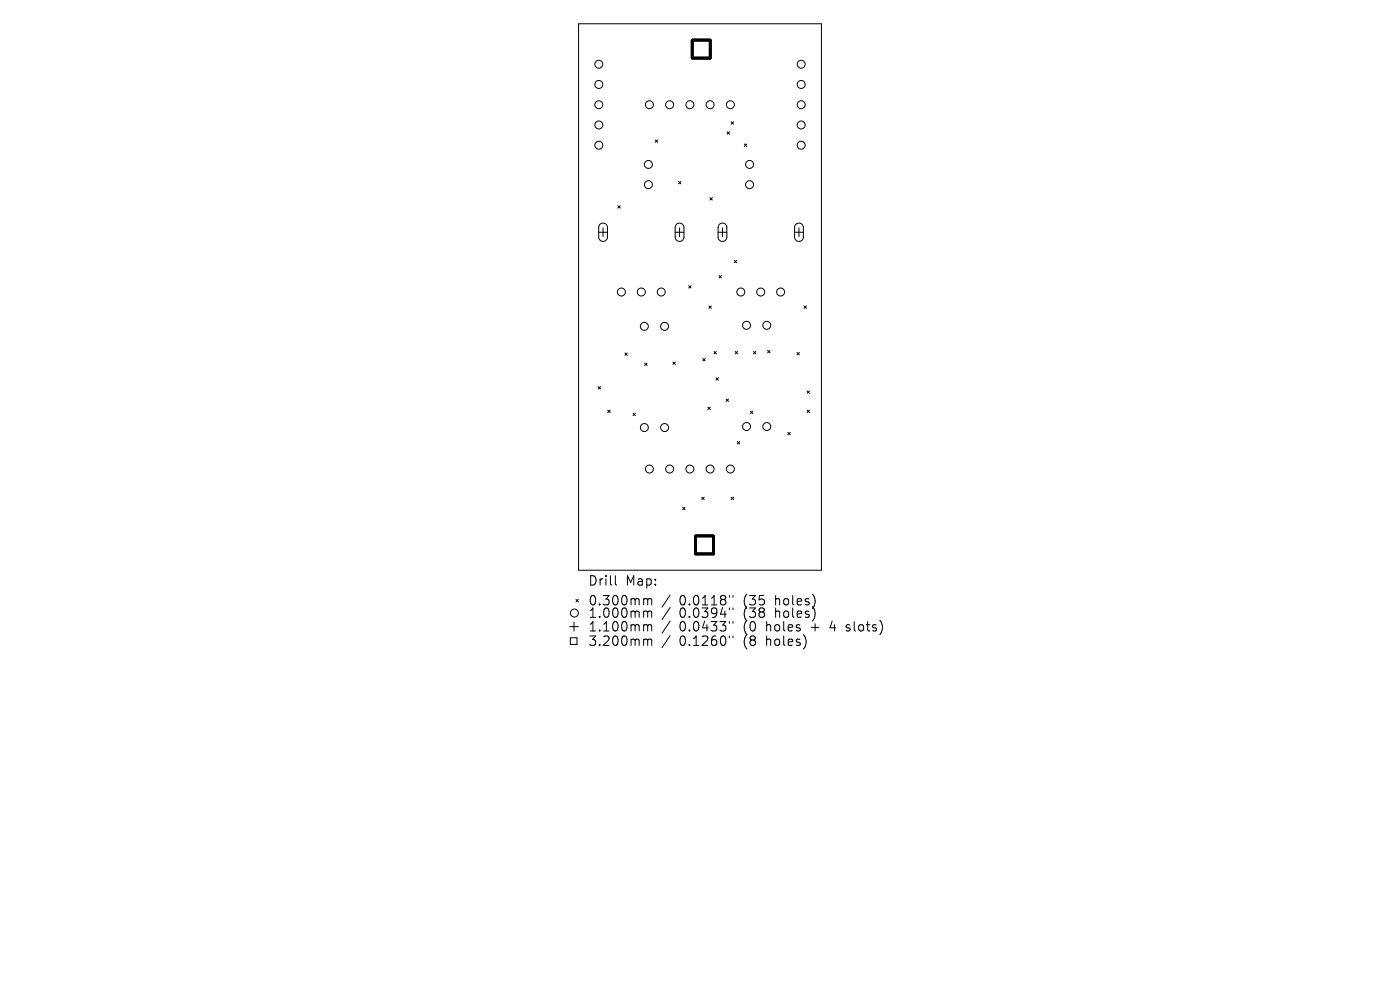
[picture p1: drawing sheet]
<svg xmlns="http://www.w3.org/2000/svg" width="297mm" height="210mm" viewBox="0 0 297 210" stroke-linecap="round" stroke-linejoin="round" font-family="sans-serif">
<defs><g id="words">
<g font-size="2.8">
<text x="124.7" y="124.5">Drill</text>
<text x="132.7" y="124.5">Map:</text>
<text x="124.7" y="128.7">0.300mm</text>
<text x="124.7" y="131.3">1.000mm</text>
<text x="144.1" y="128.7">0.0118&quot;</text>
<text x="144.1" y="131.3">0.0394&quot;</text>
<text x="157.9" y="128.7">(35</text>
<text x="157.9" y="131.3">(38</text>
<text x="164.7" y="128.7">holes)</text>
<text x="164.7" y="131.3">holes)</text>
<text x="124.7" y="134.2">1.100mm</text>
<text x="124.7" y="137.3">3.200mm</text>
<text x="144.1" y="134.2">0.0433&quot;</text>
<text x="144.1" y="137.3">0.1260&quot;</text>
<text x="157.9" y="134.2">(0</text>
<text x="157.9" y="137.3">(8</text>
<text x="162.8" y="134.2">holes</text>
<text x="162.8" y="137.3">holes)</text>
<text x="172.6" y="134.2">+</text>
<text x="176.8" y="134.2">4</text>
<text x="180.4" y="134.2">slots)</text>
</g>
</g></defs>
<g fill="none" stroke="#000" stroke-width=".21">
<path d="M122.7 5h51.6v116h-51.6zM139 29.7l.5 .5M139.5 29.7l-.5 .5M144 38.5l.5 .5M144.5 38.5l-.5 .5M154.2 28l.6 .5M154.8 28l-.6 .5M155.1 25.8l.5 .5M155.6 25.8l-.5 .5M157.9 30.5l.5 .6M158.4 30.5l-.5 .6M127 49.3h1.9"/>
<path d="M127.3 47.6a.93 .93 0 0 1 1-.2 .93 .93 0 0 1 .6 .9v2a.93 .93 0 0 1-1 .9 .93 .93 0 0 1-.9-.9v-2.1zM127.9 48.3v1.9M131.1 43.6l.5 .6M131.6 43.6l-.5 .6M143.2 49.3h1.9M143.5 47.6a.93 .93 0 0 1 1-.2 .93 .93 0 0 1 .6 .9v2a.93 .93 0 0 1-.9 .9 .93 .93 0 0 1-1-.9v-2.1zM144.2 48.3v1.9M150.6 41.9l.5 .5M151.1 41.9l-.5 .5M152.3 49.3h1.9M152.5 58.5l.5 .5M152.6 47.6a.93 .93 0 0 1 1-.2 .93 .93 0 0 1 .6 .9v2a.93 .93 0 0 1-.9 .9 .93 .93 0 0 1-1-.9v-2.1z"/>
<path d="M153 58.5l-.5 .5M153.3 48.3v1.9M155.8 55.2l.5 .5M156.3 55.2l-.5 .5M168.6 49.3h1.8M168.8 47.6a.93 .93 0 0 1 1.1-.2 .93 .93 0 0 1 .5 .9v2a.93 .93 0 0 1-.9 .9 .93 .93 0 0 1-.9-.9v-2.1zM169.5 48.3v1.9M132.6 74.9l.5 .5M133.1 74.9l-.5 .5M136.8 77l.5 .5M137.3 77l-.5 .5M142.8 76.8l.5 .5"/>
<path d="M143.3 76.8l-.5 .5M146.1 60.6l.5 .5M146.6 60.6l-.5 .5M149.1 76.1l.5 .5M149.6 76.1l-.5 .5M150.4 64.9l.5 .5M150.9 64.9l-.5 .5M151.5 74.6l.5 .5M152 74.6l-.5 .5M156 74.6l.5 .5M156.5 74.6l-.5 .5M159.8 74.6l.5 .5"/>
<path d="M160.3 74.6l-.5 .5M162.8 74.3l.6 .5M163.4 74.3l-.6 .5M169.1 74.8l.5 .5M169.6 74.8l-.5 .5M170.6 64.9l.5 .5M171.1 64.9l-.5 .5M126.9 82l.5 .5M127.4 82l-.5 .5M128.9 87l.5 .5M129.4 87l-.5 .5M134.3 87.6l.5 .6"/>
<path d="M134.8 87.6l-.5 .6M150.2 86.4l.5 .5M150.7 86.4l-.5 .5M151.9 80.1l.5 .5M152.4 80.1l-.5 .5M154 84.6l.6 .6M154.6 84.6l-.6 .6M156.4 93.7l.5 .5M156.9 93.7l-.5 .5M159.2 87.2l.5 .5M159.7 87.2l-.5 .5M167.1 91.7l.5 .5"/>
<path d="M167.6 91.7l-.5 .5M171.2 82.9l.5 .5M171.2 87l.5 .5M171.7 82.9l-.5 .5M171.7 87l-.5 .5M144.8 107.6l.5 .5M145.3 107.6l-.5 .5M148.9 105.5l.5 .5M149.4 105.5l-.5 .5M155.1 105.5l.5 .5M155.6 105.5l-.5 .5M120.8 132.9h1.9"/>
<path d="M121 135.3h1.4v1.4h-1.4zM121.8 132v1.9M122.2 127.2l.5 .5M122.7 127.2l-.5 .5M130.5 122.1v1.7l.3 .3M136.8 127h.3l.3 .3M136.8 129.6h.3l.3 .3M136.8 132.5h.3l.3 .3M136.8 135.6l.5 .1 .1 .2M137.4 127.3l.3-.3 .5 .1 .1 1.2M137.4 127.3v1M137.4 129.9v1.1"/>
<path d="M137.4 132.8v1M137.4 135.9v1M137.4 129.9l.3-.3 .5 .1 .1 1.3M137.4 132.8l.3-.3 .5 .1 .1 1.2M137.4 135.9l.3-.3 .5 .1 .1 1.2M142.2 126.2l-1.8 2.6M142.2 128.9l-1.8 2.5M142.2 131.8l-1.8 2.5M142.2 134.8l-1.8 2.6M154.7 126.3v.4M154.7 129v.3M154.7 131.8v.4"/>
<path d="M154.7 134.9v.4M155.5 126.3v.4M155.5 129v.3M155.5 131.8v.4M155.5 134.9v.4M179.5 133.8h.2M179.6 132.6v.5"/>
<circle cx="127" cy="13.6" r=".85"/>
<circle cx="127" cy="17.9" r=".85"/>
<circle cx="170" cy="13.6" r=".85"/>
<circle cx="170" cy="17.9" r=".85"/>
<circle cx="127" cy="22.2" r=".85"/>
<circle cx="127" cy="30.8" r=".85"/>
<circle cx="127" cy="26.5" r=".85"/>
<circle cx="137.6" cy="39.2" r=".85"/>
<circle cx="137.6" cy="34.9" r=".85"/>
<circle cx="137.8" cy="22.2" r=".85"/>
<circle cx="142.1" cy="22.2" r=".85"/>
<circle cx="146.4" cy="22.2" r=".85"/>
<circle cx="150.6" cy="22.2" r=".85"/>
<circle cx="154.9" cy="22.2" r=".85"/>
<circle cx="159" cy="39.2" r=".85"/>
<circle cx="159" cy="34.9" r=".85"/>
<circle cx="170" cy="22.2" r=".85"/>
<circle cx="170" cy="30.8" r=".85"/>
<circle cx="170" cy="26.5" r=".85"/>
<circle cx="131.8" cy="61.9" r=".85"/>
<circle cx="136.1" cy="61.9" r=".85"/>
<circle cx="136.7" cy="69.2" r=".85"/>
<circle cx="140.3" cy="61.9" r=".85"/>
<circle cx="141" cy="69.2" r=".85"/>
<circle cx="157.2" cy="61.9" r=".85"/>
<circle cx="158.4" cy="69" r=".85"/>
<circle cx="161.4" cy="61.9" r=".85"/>
<circle cx="162.7" cy="69" r=".85"/>
<circle cx="165.6" cy="61.9" r=".85"/>
<circle cx="136.7" cy="90.7" r=".85"/>
<circle cx="137.8" cy="99.5" r=".85"/>
<circle cx="141" cy="90.7" r=".85"/>
<circle cx="142.1" cy="99.5" r=".85"/>
<circle cx="146.4" cy="99.5" r=".85"/>
<circle cx="150.6" cy="99.5" r=".85"/>
<circle cx="154.9" cy="99.5" r=".85"/>
<circle cx="158.4" cy="90.5" r=".85"/>
<circle cx="162.7" cy="90.5" r=".85"/>
<circle cx="121.9" cy="130" r=".85"/>
</g>
<path d="M146.8 8.5h3.9v3.8h-3.9zM147.5 113.7h3.9v3.8h-3.9z" fill="none" stroke="#000" stroke-width=".54"/>
<use href="#words"/>
</svg>
